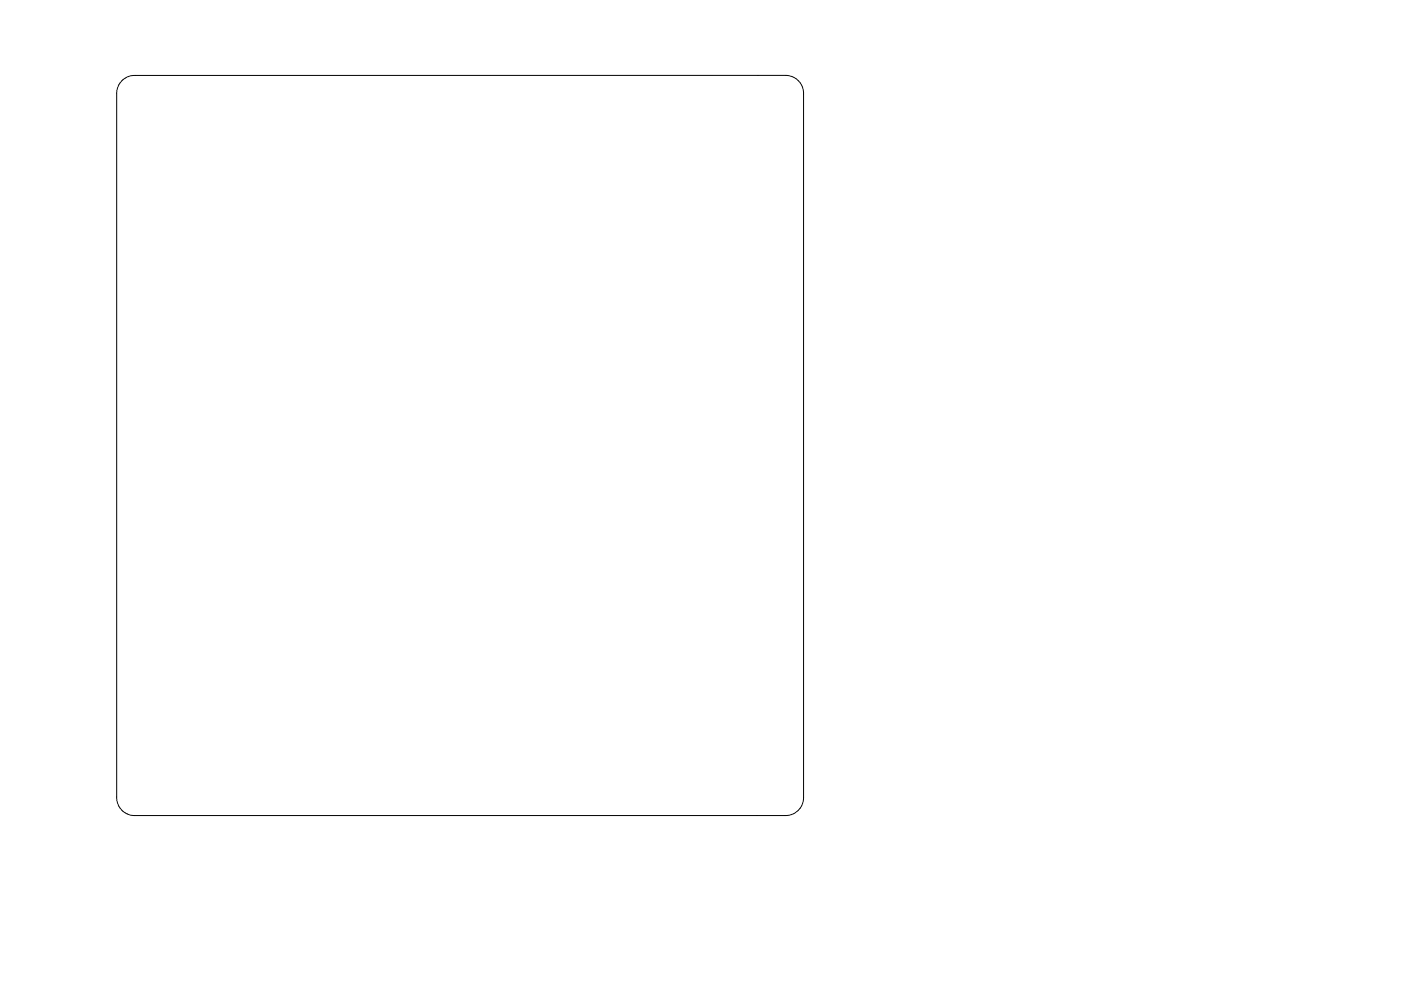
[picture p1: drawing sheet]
<svg xmlns="http://www.w3.org/2000/svg" width="297mm" height="210mm" viewBox="0 0 297 210" stroke-linecap="round" stroke-linejoin="round" font-family="sans-serif">
<path d="M26 17a3.8 3.8 0 0 1 2.7-1h137.9a3.8 3.8 0 0 1 3.8 3.9v149.4a3.8 3.8 0 0 1-4 3.7h-137.9a3.8 3.8 0 0 1-3.8-3.9v-149.4a3.8 3.8 0 0 1 1.3-2.7z" fill="none" stroke="#000" stroke-width=".21"/>
</svg>
